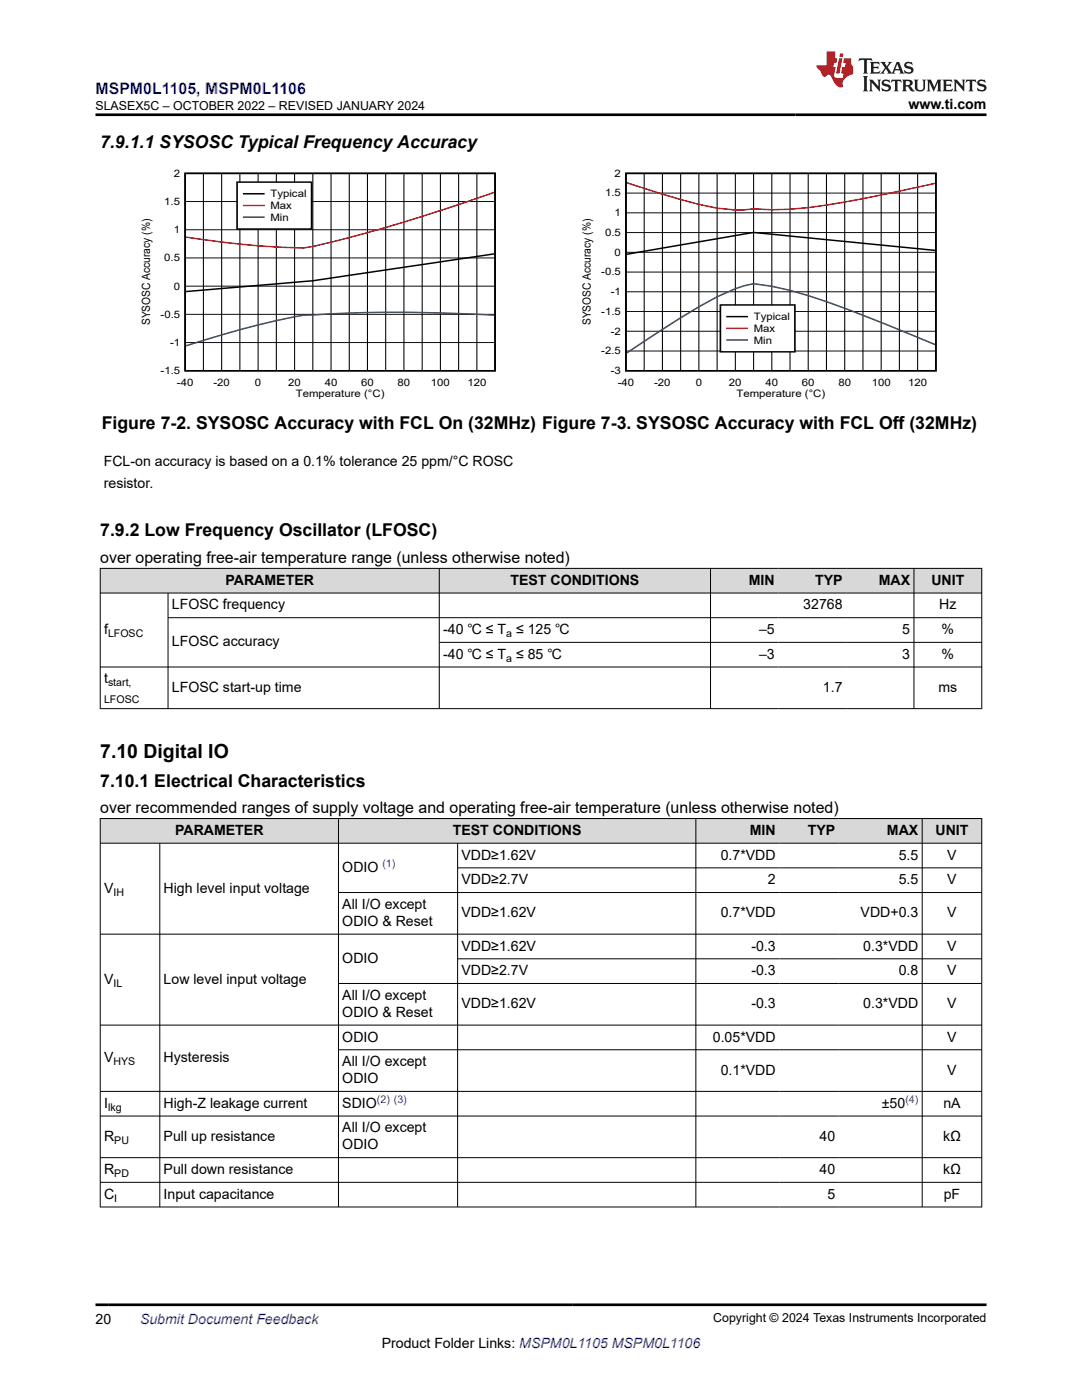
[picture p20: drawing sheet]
<svg xmlns="http://www.w3.org/2000/svg" width="216mm" height="279mm" viewBox="0 0 216 279" stroke-linecap="round" stroke-linejoin="round" font-family="sans-serif">
<defs><g id="words">
<text font-size="3.9" x="20" y="151.2">7.10 Digital IO</text>
<g font-size="3.5">
<text x="20" y="29.6">7.9.1.1 SYSOSC Typical Frequency Accuracy</text>
<text x="20.3" y="85.5">Figure 7-2. SYSOSC Accuracy with FCL On (32MHz) Figure 7-3. SYSOSC Accuracy with FCL Off (32MHz)</text>
<text x="20" y="107">7.9.2 Low Frequency Oscillator (LFOSC)</text>
<text x="20" y="157">7.10.1 Electrical Characteristics</text>
</g>
<text font-size="3.2" fill="#00f" x="19" y="18.7">MSPM0L1105, MSPM0L1106</text>
<g font-size="3.2">
<text x="20" y="112.4">over operating free-air temperature range (unless otherwise noted)</text>
<text x="20" y="162.3">over recommended ranges of supply voltage and operating free-air temperature (unless otherwise noted)</text>
</g>
<g font-size="2.8">
<text x="181.3" y="21.8">www.ti.com</text>
<text x="20.7" y="93.1">FCL-on accuracy is based on a 0.1% tolerance 25 ppm/°C ROSC</text>
<text x="20.7" y="97.3">resistor.</text>
<text x="45" y="116.7">PARAMETER</text>
<text x="101.9" y="116.7">TEST CONDITIONS</text>
<text x="149.4" y="116.7">MIN</text>
<text x="162.6" y="116.7">TYP</text>
<text x="175.3" y="116.7">MAX</text>
<text x="185.8" y="116.7">UNIT</text>
<text x="34.3" y="121.6">LFOSC frequency</text>
<text x="160.3" y="121.6">32768</text>
<text x="187.4" y="121.6">Hz</text>
<text x="20.8" y="126.5">f</text>
<text x="34.3" y="129">LFOSC accuracy</text>
<text x="88.4" y="126.5">-40 ℃ ≤ T ≤ 125 ℃</text>
<text x="88.4" y="131.5">-40 ℃ ≤ T ≤ 85 ℃</text>
<text x="151.5" y="126.5">–5</text>
<text x="151.5" y="131.5">–3</text>
<text x="180" y="126.5">5</text>
<text x="180" y="131.5">3</text>
<text x="187.9" y="126.5">%</text>
<text x="187.9" y="131.5">%</text>
<text x="20.8" y="136.4">t</text>
<text x="34.3" y="138.1">LFOSC start-up time</text>
<text x="164.2" y="138.1">1.7</text>
<text x="187.3" y="138.1">ms</text>
<text x="34.9" y="166.6">PARAMETER</text>
<text x="90.3" y="166.6">TEST CONDITIONS</text>
<text x="149.6" y="166.6">MIN</text>
<text x="161.2" y="166.6">TYP</text>
<text x="177" y="166.6">MAX</text>
<text x="186.7" y="166.6">UNIT</text>
<text x="92.1" y="171.6">VDD≥1.62V</text>
<text x="143.8" y="171.6">0.7*VDD</text>
<text x="179.3" y="171.6">5.5</text>
<text x="189" y="171.6">V</text>
<text x="20.8" y="178.2">V</text>
<text x="32.7" y="178.2">High level input voltage</text>
<text x="68.3" y="174">ODIO</text>
<text x="92.1" y="176.5">VDD≥2.7V</text>
<text x="153.2" y="176.5">2</text>
<text x="179.3" y="176.5">5.5</text>
<text x="189" y="176.5">V</text>
<text x="68.3" y="181.4">All I/O except</text>
<text x="68.3" y="184.8">ODIO &amp; Reset</text>
<text x="92.1" y="183.1">VDD≥1.62V</text>
<text x="143.8" y="183.1">0.7*VDD</text>
<text x="171.7" y="183.1">VDD+0.3</text>
<text x="189" y="183.1">V</text>
<text x="92.1" y="189.7">VDD≥1.62V</text>
<text x="149.9" y="189.7">-0.3</text>
<text x="172.3" y="189.7">0.3*VDD</text>
<text x="189" y="189.7">V</text>
<text x="20.8" y="196.3">V</text>
<text x="32.7" y="196.3">Low level input voltage</text>
<text x="68.3" y="192.2">ODIO</text>
<text x="92.1" y="194.6">VDD≥2.7V</text>
<text x="149.9" y="194.6">-0.3</text>
<text x="179.3" y="194.6">0.8</text>
<text x="189" y="194.6">V</text>
<text x="68.3" y="199.5">All I/O except</text>
<text x="68.3" y="202.9">ODIO &amp; Reset</text>
<text x="92.1" y="201.2">VDD≥1.62V</text>
<text x="149.9" y="201.2">-0.3</text>
<text x="172.3" y="201.2">0.3*VDD</text>
<text x="189" y="201.2">V</text>
<text x="68.3" y="207.9">ODIO</text>
<text x="142.2" y="207.9">0.05*VDD</text>
<text x="189" y="207.9">V</text>
<text x="20.8" y="212">V</text>
<text x="32.7" y="212">Hysteresis</text>
<text x="68.3" y="212.8">All I/O except</text>
<text x="143.8" y="214.5">0.1*VDD</text>
<text x="189" y="214.5">V</text>
<text x="20.8" y="221.1">I</text>
<text x="32.7" y="221.1">High-Z leakage current</text>
<text x="68.3" y="216.2">ODIO</text>
<text x="68.3" y="221.1">SDIO</text>
<text x="176" y="221.1">±50</text>
<text x="188.2" y="221.1">nA</text>
<text x="20.8" y="227.7">R</text>
<text x="32.7" y="227.7">Pull up resistance</text>
<text x="68.3" y="226">All I/O except</text>
<text x="163.5" y="227.7">40</text>
<text x="188.2" y="227.7">kΩ</text>
<text x="68.3" y="229.4">ODIO</text>
<text x="20.8" y="234.3">R</text>
<text x="20.8" y="239.2">C</text>
<text x="32.7" y="234.3">Pull down resistance</text>
<text x="32.7" y="239.2">Input capacitance</text>
<text x="163.5" y="234.3">40</text>
<text x="165.1" y="239.2">5</text>
<text x="188.2" y="234.3">kΩ</text>
<text x="188.3" y="239.2">pF</text>
<text x="19" y="264.2">20</text>
<text x="76.2" y="269">Product Folder Links: MSPM0L1105 MSPM0L1106</text>
</g>
<text font-size="2.8" fill="#00f" x="27.9" y="264.2">Submit Document Feedback</text>
<g font-size="2.5">
<text x="19.1" y="21.9">SLASEX5C – OCTOBER 2022 – REVISED JANUARY 2024</text>
<text x="142.3" y="263.9">Copyright © 2024 Texas Instruments Incorporated</text>
</g>
<g font-size="2.3">
<text x="29.9" y="64.9" transform="rotate(-90 29.9 64.9)">SYSOSC Accuracy (%)</text>
<text x="117.9" y="64.9" transform="rotate(-90 117.9 64.9)">SYSOSC Accuracy (%)</text>
</g>
<g font-size="2.1">
<text x="21.6" y="127.1">LFOSC</text>
<text x="101" y="127.1">a</text>
<text x="21.6" y="137">start,</text>
<text x="101" y="132">a</text>
<text x="20.8" y="140.3">LFOSC</text>
<text x="22.6" y="178.7">IH</text>
<text x="22.6" y="196.9">IL</text>
<text x="22.6" y="212.6">HYS</text>
<text x="21.6" y="221.6">lkg</text>
<text x="22.8" y="228.3">PU</text>
<text x="22.8" y="234.9">PD</text>
<text x="22.8" y="239.8">I</text>
</g>
<g font-size="2.1" fill="#00f">
<text x="76.3" y="173.1">(1)</text>
<text x="75.2" y="220.1">(2) (3)</text>
<text x="180.7" y="220.1">(4)</text>
</g>
<g font-size="2">
<text x="34.7" y="35.3">2</text>
<text x="122.6" y="35.3">2</text>
<text x="32.8" y="40.9">1.5</text>
<text x="54" y="39.4">Typical</text>
<text x="54" y="41.7">Max</text>
<text x="120.7" y="39.2">1.5</text>
<text x="34.7" y="46.5">1</text>
<text x="54" y="44.1">Min</text>
<text x="120.7" y="47.1">0.5</text>
<text x="122.6" y="43.2">1</text>
<text x="32.8" y="52.1">0.5</text>
<text x="122.6" y="51">0</text>
<text x="34.7" y="57.8">0</text>
<text x="120" y="55">-0.5</text>
<text x="121.9" y="58.9">-1</text>
<text x="32" y="63.4">-0.5</text>
<text x="120" y="62.8">-1.5</text>
<text x="150.4" y="63.9">Typical</text>
<text x="33.9" y="69">-1</text>
<text x="120" y="70.7">-2.5</text>
<text x="121.9" y="66.8">-2</text>
<text x="150.4" y="66.2">Max</text>
<text x="150.4" y="68.6">Min</text>
<text x="32" y="74.7">-1.5</text>
<text x="35.3" y="77">-40</text>
<text x="42.6" y="77">-20</text>
<text x="50.9" y="77">0</text>
<text x="57.5" y="77">20</text>
<text x="64.8" y="77">40</text>
<text x="72.1" y="77">60</text>
<text x="79.3" y="77">80</text>
<text x="86" y="77">100</text>
<text x="93.3" y="77">120</text>
<text x="121.9" y="74.7">-3</text>
<text x="123.3" y="77">-40</text>
<text x="130.5" y="77">-20</text>
<text x="138.8" y="77">0</text>
<text x="145.5" y="77">20</text>
<text x="152.7" y="77">40</text>
<text x="160" y="77">60</text>
<text x="167.3" y="77">80</text>
<text x="173.9" y="77">100</text>
<text x="181.2" y="77">120</text>
<text x="59" y="79.3">Temperature (°C)</text>
<text x="147" y="79.3">Temperature (°C)</text>
</g>
</g></defs>
<path d="M37 34.6h61.8v39.4h-61.8zM98.6 50.7l-25.3 3.7a243.8 243.8 0 0 1-25.4 2.9l-10.8 .9" fill="none" stroke="#000" stroke-width=".31"/>
<g fill="none" stroke="#000" stroke-width=".2">
<path d="M40.6 34.6v39.4M44.2 34.6v39.4M47.9 34.6v39.4M51.5 34.6v39.4M55.1 34.6v39.4M58.8 34.6v39.4M62.4 34.6v39.4M66.1 34.6v39.4M69.7 34.6v39.4M73.3 34.6v39.4M77 34.6v39.4M80.6 34.6v39.4"/>
<path d="M84.2 34.6v39.4M87.9 34.6v39.4M91.5 34.6v39.4M95.2 34.6v39.4M37 57.1h61.8M37 51.5h61.8M37 45.9h61.8M37 40.2h61.8M37 68.4h61.8M37 62.7h61.8"/>
</g>
<path d="M98.6 38.4l-3.4 1.2a337.8 337.8 0 0 1-32.8 9.6l-1.8 .3a161.3 161.3 0 0 1-23.5-2.2" fill="none" stroke="#f00" stroke-width=".31"/>
<path d="M98.6 62.9l-3.4-.2a310.4 310.4 0 0 0-34.6 .2 173.8 173.8 0 0 0-23.5 6.1" fill="none" stroke="#156" stroke-width=".31"/>
<path d="M47.3 36.3h14.9v9.4h-14.9z" fill-rule="evenodd" fill="#fff"/>
<path d="M47.3 36.3h14.9v9.4h-14.9zM48.6 38.7h4M124.9 34.6h61.8v39.4h-61.8zM186.6 50l-36.2-3.6-25.3 4.3" fill="none" stroke="#000" stroke-width=".31"/>
<path d="M125.1 36.5l3.4 1.1a117.8 117.8 0 0 0 14.6 3.9l3.6 .4 3.7-.2a64 64 0 0 0 18.2-1.4l7.2-1.4 10.8-2.3M48.6 41h4" fill="none" stroke="#f00" stroke-width=".31"/>
<path d="M48.6 43.3h4M186.6 68.8l-3.5-1.5a244.3 244.3 0 0 0-25.5-9.3l-3.6-.9-3.6-.5-1.9 .4a52.2 52.2 0 0 0-12.7 6.4l-10.7 7" fill="none" stroke="#156" stroke-width=".31"/>
<g fill="none" stroke="#000" stroke-width=".2">
<path d="M124.9 38.5h61.9M128.5 34.6v39.4M132.2 34.6v39.4M135.8 34.6v39.4M139.5 34.6v39.4M143.1 34.6v39.4M146.7 34.6v39.4M150.4 34.6v39.4M154 34.6v39.4M157.6 34.6v39.4M161.3 34.6v39.4M164.9 34.6v39.4"/>
<path d="M168.6 34.6v39.4M172.2 34.6v39.4M175.8 34.6v39.4M179.5 34.6v39.4M183.1 34.6v39.4M124.9 58.2h61.9M124.9 54.3h61.9M124.9 50.4h61.9M124.9 46.4h61.9M124.9 42.5h61.9M124.9 70.1h61.9M124.9 66.1h61.9"/>
<path d="M124.9 62.2h61.9"/>
</g>
<path d="M143.7 60.9h14.9v9.3h-14.9z" fill-rule="evenodd" fill="#fff"/>
<path d="M143.7 60.9h14.9v9.3h-14.9zM145.1 63.2h4" fill="none" stroke="#000" stroke-width=".31"/>
<path d="M145.1 65.5h4" fill="none" stroke="#f00" stroke-width=".31"/>
<path d="M145.1 67.8h4" fill="none" stroke="#156" stroke-width=".31"/>
<g fill="#d8d8d8">
<path d="M20 113.4h175.9v5h-175.9z" fill-rule="evenodd"/>
<path d="M20.1 113.5h67.5v4.8h-67.5z" fill-rule="evenodd"/>
<path d="M87.7 113.5h54v4.8h-54z" fill-rule="evenodd"/>
<path d="M141.8 113.5h13.5v4.8h-13.5z" fill-rule="evenodd"/>
<path d="M155.3 113.5h13.5v4.8h-13.5z" fill-rule="evenodd"/>
<path d="M168.8 113.5h13.5v4.8h-13.5z" fill-rule="evenodd"/>
<path d="M182.4 113.5h13.4v4.8h-13.4z" fill-rule="evenodd"/>
</g>
<path d="M19.9 113.4h176.1M19.9 118.4h176.1M20 113.4v28.1M33.5 118.4v23.1M87.7 113.4v28.1M141.8 113.4v28.1M182.4 113.4v28.1M195.9 113.4v28.1M19.9 133.1h176.1M33.5 123.3h162.5M87.7 128.2h108.3M19.9 141.4h176.1" fill="none" stroke="#000" stroke-width=".2"/>
<g fill="#d8d8d8">
<path d="M20 163.4h175.9v4.9h-175.9z" fill-rule="evenodd"/>
<path d="M20.1 163.4h47.4v4.8h-47.4z" fill-rule="evenodd"/>
<path d="M67.6 163.4h71.2v4.8h-71.2z" fill-rule="evenodd"/>
<path d="M138.9 163.4h16.6v4.8h-16.6z" fill-rule="evenodd"/>
<path d="M155.5 163.4h11.9v4.8h-11.9z" fill-rule="evenodd"/>
<path d="M167.4 163.4h16.6v4.8h-16.6z" fill-rule="evenodd"/>
<path d="M184.1 163.4h11.7v4.8h-11.7z" fill-rule="evenodd"/>
</g>
<g fill="none" stroke="#000" stroke-width=".2">
<path d="M19.9 163.4h176.1M19.9 168.3h176.1M20 163.3v77.6M31.9 168.3v72.6M67.5 163.3v77.6M67.5 178.1h128.5M91.3 168.3v72.6M91.3 173.2h104.7M138.9 163.3v77.6M184 163.3v77.6M195.9 163.3v77.6M19.9 186.4h176.1"/>
<path d="M91.3 191.4h104.7M196 196.3h-128.5M67.5 209.5h128.5M196 204.6h-176.1M196 217.8h-176.1M19.9 222.7h176.1M19.9 231h176.1M19.9 236h176.1M19.9 240.9h176.1"/>
</g>
<path d="M171.5 11.6l-.2 .6 .5-.2h.6v.1v2.2l-.2 .4h1l-.2-.4v-2.2v-.1h.5l.5 .2-.1-.6zM173.6 12.4l.2 .3v1.6l-.2 .4h1.9l.1-.6a1.08 1.08 0 0 1-1.3 .2v-.7h.6l.4 .2v-.7l-.4 .2h-.6v-.5l.2-.2a1 1 0 0 1 1 .3l-.1-.5zM175.7 12.4l.9 1.1-1 1.2h.9l-.2-.2 .5-.8 .4 .8-.2 .2h1.6l-.2-.2 .2-.5h.9l.1 .5-.1 .2h.9l-.2-.4-.8-1.9h-.5l-.9 2.1-.9-1.1 .9-1h-.8l.2 .2-.4 .6-.4-.6 .2-.2zM179 12.8l.4 1h-.7zM180.7 12.5a.65 .65 0 0 0-.2 .7 .65 .65 0 0 0 .6 .5l.6 .1 .1 .3a.79 .79 0 0 1-.7 .4 .79 .79 0 0 1-.7-.5l.1 .7 .2-.1a.93 .93 0 0 0 1.1 0 .93 .93 0 0 0 .4-.9 1.46 1.46 0 0 0-1.2-.6l-.1-.3a1.09 1.09 0 0 1 1.2 .2l-.2-.6-.1 .1-.5-.2zM172.2 15.2l.2 .4v2.2l-.2 .4h1l-.2-.4v-2.2l.2-.4zM173.4 15.9l.2 .4v1.5l-.2 .4h.8l-.3-.4 .1-1.3 1.6 1.8v-2l.2-.4h-.7l.1 .2 .1 1.1-1.2-1.3zM176.2 16a.65 .65 0 0 0-.2 .8 .65 .65 0 0 0 .6 .4l.6 .2 .1 .2a.79 .79 0 0 1-.7 .4 .79 .79 0 0 1-.7-.5l.1 .7 .2-.1a.93 .93 0 0 0 1.1 .1 .93 .93 0 0 0 .4-1 1.46 1.46 0 0 0-1.2-.5l-.1-.4a1.09 1.09 0 0 1 1.2 .2l-.1-.6-.2 .1-.5-.1zM177.9 15.9l-.1 .6a.63 .63 0 0 1 .8-.3v1.6l-.3 .4h1l-.2-.4v-1.6a.66 .66 0 0 1 .8 .3l-.1-.6zM180 15.9l.2 .4v1.5l-.2 .4h1l-.2-.2-.1-.7h.5l.1 .2a.79 .79 0 0 0 1.2 .6l-1-.9a.61 .61 0 0 0 .6-.6 .61 .61 0 0 0-.5-.7zM180.8 16.2h.1a.47 .47 0 0 1 .5 .1 .47 .47 0 0 1 .1 .5l-.1 .1-.7 .1zM182.3 15.9l.2 .2a2.27 2.27 0 0 0 .4 2 1.04 1.04 0 0 0 1.7-.7v-1.3l.2-.2h-.8l.2 .4v1.1a.6 .6 0 0 1-.6 .6 .6 .6 0 0 1-.6-.6v-1.1l.3-.4zM184.9 15.9l.2 .4v1.5l-.2 .4h.8l-.3-.4v-1.4l.9 1.9 .9-1.9v1.4l-.3 .4h1l-.2-.4v-1.5l.2-.4h-.8l-.7 1.5-.6-1.5zM188.1 15.9l.2 .4v1.5l-.2 .4h1.9l.1-.6a1.09 1.09 0 0 1-1.3 .2v-.7h.6l.4 .2v-.6l-.4 .2h-.6v-.6l.2-.1a1.01 1.01 0 0 1 1 .3l-.1-.6zM190.2 15.9l.3 .4v1.5l-.3 .4h.8l-.2-.4v-1.3l1.6 1.8v-2l.2-.4h-.7l.2 .2v1.1l-1.2-1.3zM192.8 15.9l-.1 .6a.63 .63 0 0 1 .8-.3v1.6l-.3 .4h1l-.2-.4v-1.6a.66 .66 0 0 1 .8 .3l-.1-.6zM195.2 16a.65 .65 0 0 0-.2 .8 .65 .65 0 0 0 .6 .4l.6 .2 .2 .2a.79 .79 0 0 1-.7 .4 .79 .79 0 0 1-.7-.5l.1 .7 .2-.1a.93 .93 0 0 0 1 .1 .93 .93 0 0 0 .5-1 1.46 1.46 0 0 0-1.3-.5v-.4a1.09 1.09 0 0 1 1.2 .2l-.2-.6-.2 .1-.5-.1z" fill="#231f20"/>
<path d="M164.9 10.3v2.7h-2l.1 .4 .8 1a.95 .95 0 0 0 1 .9 .59 .59 0 0 1 .5-.4 .59 .59 0 0 1 .5 .3l.4 .8a1.59 1.59 0 0 0 2.1 1.4 1.61 1.61 0 0 1 1-2.3l1-.3-.1-1.5a1.59 1.59 0 0 1-.3-1.7h-1.5l-.2 .9h.6l-.2 .9h-.5l-.2 .9v.3l.4 .1-.1 .9h-.7a.73 .73 0 0 1-1-.7l.3-1.5h-.5l.1-.9h.5l.2-.9h-.5v-1.3zM167.4 11.6l-.6 3.1h.7l.6-3.1zM167.6 10.7l-.1 .6h.7l.1-.6z" fill="#ed1c24"/>
<path d="M19 22.9h177.8M19 260.4h177.8" fill="none" stroke="#000" stroke-width=".53"/>
<use href="#words"/>
</svg>
